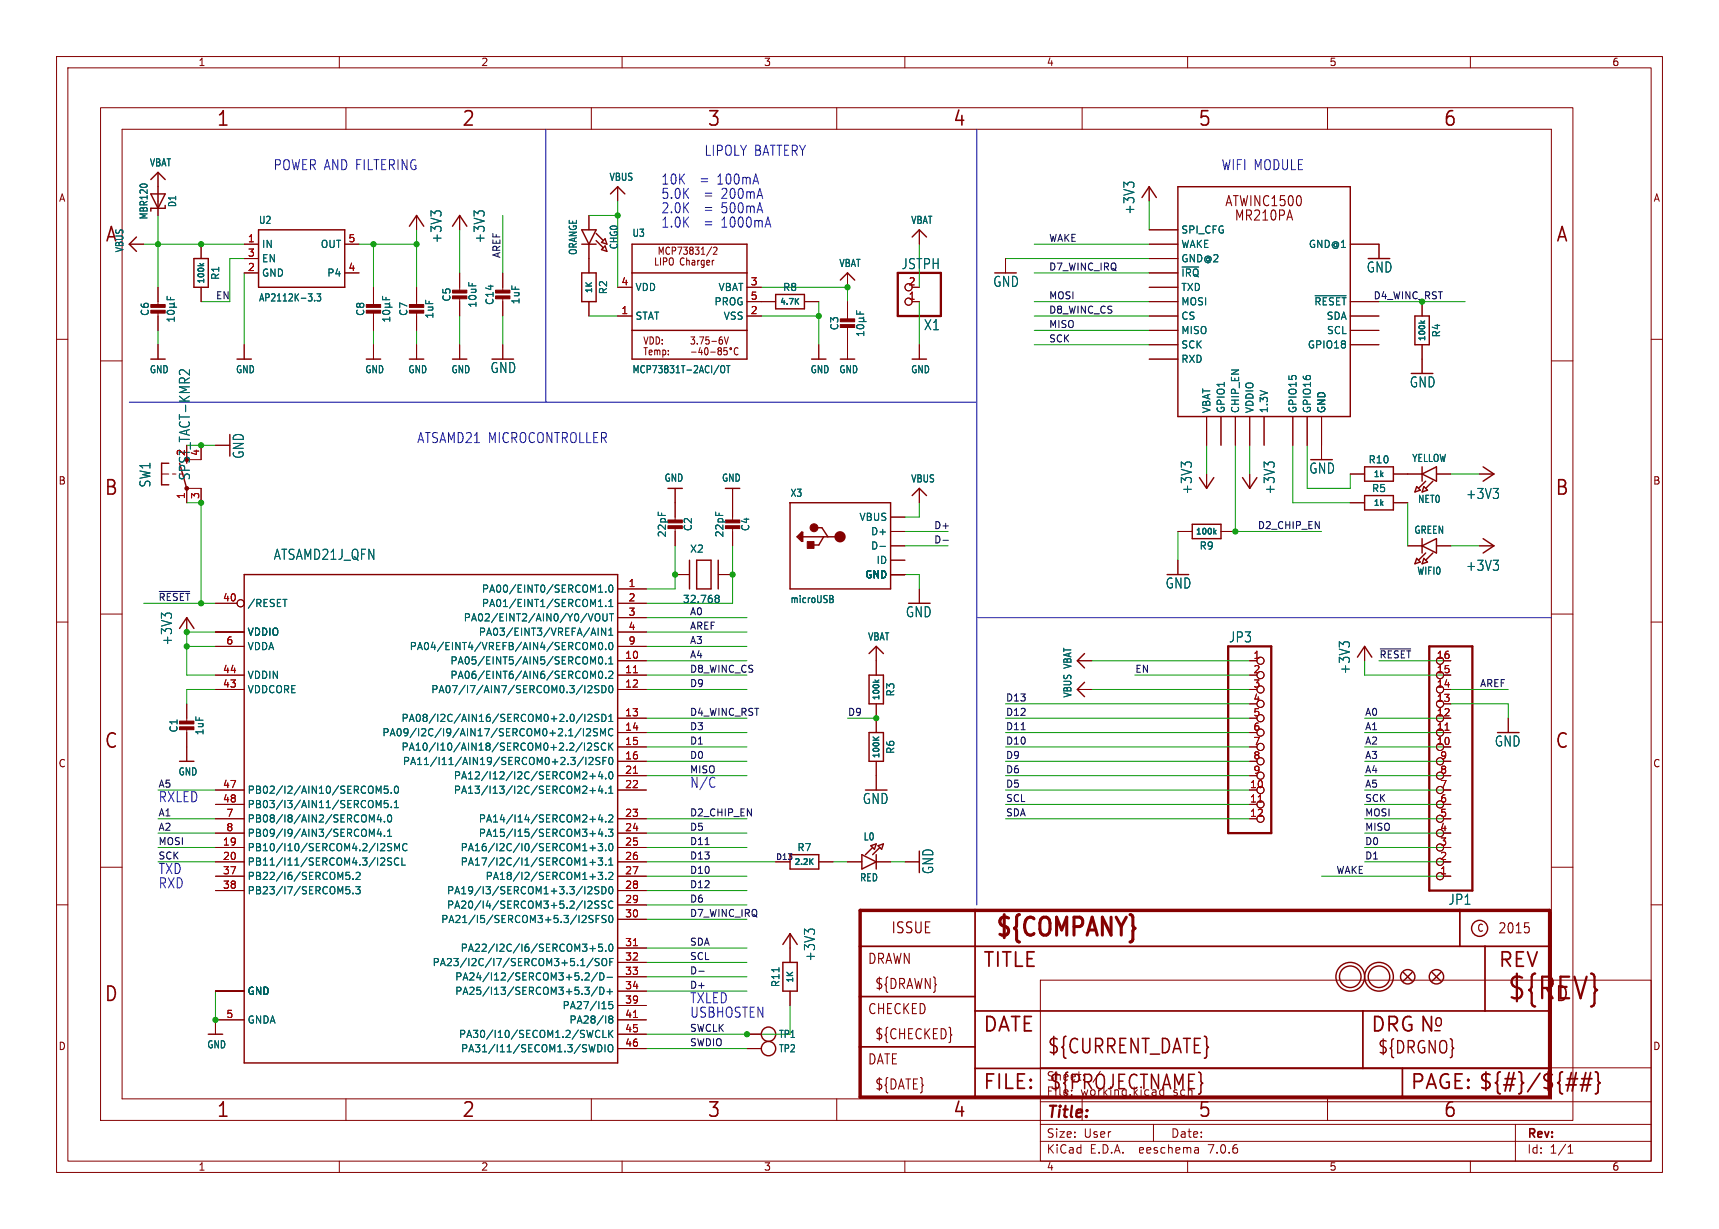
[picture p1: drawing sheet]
<svg xmlns="http://www.w3.org/2000/svg" width="304mm" height="217mm" viewBox="0 0 304 217" stroke-linecap="round" stroke-linejoin="round" font-family="sans-serif">
<defs><g id="words">
<text font-size="5.3" fill="#840000" x="266.4" y="177.3">${REV}</text>
<text font-size="4.4" fill="#840000" x="175.7" y="166.3">${COMPANY}</text>
<g font-size="3.5" fill="#840000">
<text x="38.2" y="22.7">1</text>
<text x="81.6" y="22.7">2</text>
<text x="125" y="22.7">3</text>
<text x="168.4" y="22.7">4</text>
<text x="211.8" y="22.7">5</text>
<text x="255.1" y="22.7">6</text>
<text x="275" y="43.1">A</text>
<text x="18.3" y="87.9">B</text>
<text x="274.9" y="87.9">B</text>
<text x="18.3" y="132.7">C</text>
<text x="274.9" y="132.7">C</text>
<text x="173.7" y="171.4">TITLE</text>
<text x="264.8" y="171.4">REV</text>
<text x="18.3" y="177.4">D</text>
<text x="274.9" y="177.4">D</text>
<text x="173.7" y="182.9">DATE</text>
<text x="242.3" y="182.9">DRG N</text>
<text x="185.1" y="186.7">${CURRENT_DATE}</text>
<text x="38.2" y="197.9">1</text>
<text x="81.6" y="197.9">2</text>
<text x="125" y="197.9">3</text>
<text x="168.4" y="197.9">4</text>
<text x="173.7" y="193">FILE:</text>
<text x="185.4" y="193">${PROJECTNAME}</text>
<text x="211.8" y="197.9">5</text>
<text x="249.3" y="193">PAGE: ${#}/${##}</text>
<text x="255.1" y="197.9">6</text>
</g>
<text font-size="3.5" fill="#006464" x="18.5" y="43.1">A</text>
<g font-size="3" fill="#840000">
<text x="253.4" y="181.9">o</text>
<text x="243.5" y="186.6">${DRGNO}</text>
</g>
<text font-size="2.8" fill="#840000" x="185" y="198.2">Title:</text>
<text font-size="2.7" fill="#840000" x="157.5" y="165.3">ISSUE</text>
<g font-size="2.5" fill="#0000c2">
<text x="124.5" y="27.7">LIPOLY BATTERY</text>
<text x="48.3" y="30.2">POWER AND FILTERING</text>
<text x="116.8" y="35.3">5.0K</text>
<text x="116.8" y="32.8">10K</text>
<text x="123.8" y="32.8">=</text>
<text x="124.6" y="35.3">=</text>
<text x="127" y="32.8">100mA</text>
<text x="127.7" y="35.3">200mA</text>
<text x="215.9" y="30.2">WIFI MODULE</text>
<text x="116.8" y="40.4">1.0K</text>
<text x="116.8" y="37.9">2.0K</text>
<text x="124.6" y="40.4">=</text>
<text x="124.6" y="37.9">=</text>
<text x="127.7" y="40.4">1000mA</text>
<text x="127.7" y="37.9">500mA</text>
<text x="73.7" y="78.5">ATSAMD21 MICROCONTROLLER</text>
<text x="27.9" y="142">RXLED</text>
<text x="121.9" y="139.5">N/C</text>
<text x="27.9" y="154.7">TXD</text>
<text x="27.9" y="157.2">RXD</text>
<text x="121.9" y="177.6">TXLED</text>
<text x="121.9" y="180.1">USBHOSTEN</text>
</g>
<g font-size="2.5" fill="#006464">
<text x="200.8" y="38" transform="rotate(-90 200.8 38)">+3V3</text>
<text x="78.3" y="43.1" transform="rotate(-90 78.3 43.1)">+3V3</text>
<text x="85.9" y="43.1" transform="rotate(-90 85.9 43.1)">+3V3</text>
<text x="159.3" y="47.8">JSTPH</text>
<text x="175.5" y="50.9">GND</text>
<text x="241.6" y="48.4">GND</text>
<text x="163.3" y="58.6">X1</text>
<text x="86.6" y="66.2">GND</text>
<text x="249.2" y="68.7">GND</text>
<text x="43.3" y="81.2" transform="rotate(-90 43.3 81.2)">GND</text>
<text x="231.4" y="84">GND</text>
<text x="26.8" y="86.3" transform="rotate(-90 26.8 86.3)">SW1</text>
<text x="211" y="87.5" transform="rotate(-90 211 87.5)">+3V3</text>
<text x="225.6" y="87.5" transform="rotate(-90 225.6 87.5)">+3V3</text>
<text x="259.1" y="88.5">+3V3</text>
<text x="48.3" y="99.2">ATSAMD21J_QFN</text>
<text x="259.1" y="101.2">+3V3</text>
<text x="206" y="104.3">GND</text>
<text x="160.1" y="109.4">GND</text>
<text x="217.2" y="113.8">JP3</text>
<text x="30.6" y="114.2" transform="rotate(-90 30.6 114.2)">+3V3</text>
<text x="238.9" y="119.3" transform="rotate(-90 238.9 119.3)">+3V3</text>
<text x="264.2" y="132.2">GND</text>
<text x="152.5" y="142.4">GND</text>
<text x="165.2" y="154.7" transform="rotate(-90 165.2 154.7)">GND</text>
<text x="256" y="160.2">JP1</text>
<text x="144.3" y="170.1" transform="rotate(-90 144.3 170.1)">+3V3</text>
</g>
<g font-size="2.5" fill="#840000">
<text x="216.5" y="36.7">ATWINC1500</text>
<text x="218.2" y="39.3">MR210PA</text>
<text x="33.8" y="85" transform="rotate(-90 33.8 85)">SPST_TACT-KMR2</text>
<text x="264.8" y="165.3">2015</text>
<text x="153.4" y="170.7">DRAWN</text>
<text x="153.4" y="179.6">CHECKED</text>
<text x="154.6" y="175.2">${DRAWN}</text>
<text x="154.6" y="184">${CHECKED}</text>
<text x="153.4" y="188.5">DATE</text>
<text x="154.6" y="192.9">${DATE}</text>
</g>
<g font-size="2.1" fill="#840000">
<text x="185" y="191.3">Sheet:</text>
<text x="193.2" y="191.3">/</text>
<text x="185" y="194">File:</text>
<text x="191" y="194">working.kicad_sch</text>
<text x="185" y="201.4">Size:</text>
<text x="191.6" y="201.4">User</text>
<text x="207" y="201.4">Date:</text>
<text x="270" y="201.6">Rev:</text>
<text x="185" y="204.2">KiCad</text>
<text x="192.7" y="204.2">E.D.A.</text>
<text x="201.6" y="204.2">eeschema</text>
<text x="213.9" y="204.2">7.0.6</text>
<text x="270" y="204.2">Id:</text>
<text x="274" y="204.2">1/1</text>
</g>
<g font-size="1.8" fill="#840000">
<text x="35" y="11.9">1</text>
<text x="85" y="11.9">2</text>
<text x="135" y="11.9">3</text>
<text x="185" y="11.9">4</text>
<text x="235" y="11.9">5</text>
<text x="285" y="11.9">6</text>
<text x="10.3" y="35.9">A</text>
<text x="292.3" y="35.9">A</text>
<text x="115.5" y="47.2">LIPO Charger</text>
<text x="116.2" y="45.3">MCP73831/2</text>
<text x="113.6" y="63">Temp:</text>
<text x="113.6" y="61.1">VDD:</text>
<text x="121.9" y="61.1">3.75-6V</text>
<text x="10.3" y="85.9">B</text>
<text x="292.2" y="85.9">B</text>
<text x="10.3" y="135.9">C</text>
<text x="292.2" y="135.9">C</text>
<text x="261.1" y="165">C</text>
<text x="10.3" y="185.9">D</text>
<text x="292.2" y="185.9">D</text>
<text x="35" y="207.2">1</text>
<text x="85" y="207.2">2</text>
<text x="135" y="207.2">3</text>
<text x="185" y="207.2">4</text>
<text x="235" y="207.2">5</text>
<text x="285" y="207.2">6</text>
</g>
<g font-size="1.8" fill="#006464">
<text x="26.4" y="29.6">VBAT</text>
<text x="107.7" y="32.2">VBUS</text>
<text x="26.3" y="38.9" transform="rotate(-90 26.3 38.9)">MBR120</text>
<text x="31.3" y="36.7" transform="rotate(-90 31.3 36.7)">D1</text>
<text x="45.7" y="39.8">U2</text>
<text x="161" y="39.8">VBAT</text>
<text x="208.8" y="41.5">SPI_CFG</text>
<text x="46.2" y="44">IN</text>
<text x="46.2" y="46.6">EN</text>
<text x="56.6" y="44">OUT</text>
<text x="102.2" y="45.2" transform="rotate(-90 102.2 45.2)">ORANGE</text>
<text x="109.4" y="44.2" transform="rotate(-90 109.4 44.2)">CHG0</text>
<text x="111.7" y="42.1">U3</text>
<text x="148.3" y="47.4">VBAT</text>
<text x="208.8" y="44">WAKE</text>
<text x="208.8" y="46.6">GND@2</text>
<text x="231.3" y="44">GND@1</text>
<text x="39" y="49.6" transform="rotate(-90 39 49.6)">R1</text>
<text x="45.7" y="53.5">AP2112K-3.3</text>
<text x="46.2" y="49.1">GND</text>
<text x="57.8" y="49.1">P4</text>
<text x="79.9" y="53.4" transform="rotate(-90 79.9 53.4)">C5</text>
<text x="92.1" y="53.9" transform="rotate(-90 92.1 53.9)">1uF</text>
<text x="107.5" y="52.1" transform="rotate(-90 107.5 52.1)">R2</text>
<text x="112.3" y="51.7">VDD</text>
<text x="127" y="51.7">VBAT</text>
<text x="138.4" y="51.7">R8</text>
<text x="208.8" y="49.1">~{IRQ}</text>
<text x="208.8" y="51.7">TXD</text>
<text x="26.5" y="56" transform="rotate(-90 26.5 56)">C6</text>
<text x="64.6" y="56" transform="rotate(-90 64.6 56)">C8</text>
<text x="72.2" y="56" transform="rotate(-90 72.2 56)">C7</text>
<text x="76.8" y="56.5" transform="rotate(-90 76.8 56.5)">1uF</text>
<text x="84.4" y="54.5" transform="rotate(-90 84.4 54.5)">10uF</text>
<text x="87.5" y="54" transform="rotate(-90 87.5 54)">C14</text>
<text x="112.3" y="56.7">STAT</text>
<text x="126.2" y="54.2">PROG</text>
<text x="127.9" y="56.7">VSS</text>
<text x="148.4" y="58.5" transform="rotate(-90 148.4 58.5)">C3</text>
<text x="208.8" y="54.2">MOSI</text>
<text x="208.8" y="56.7">CS</text>
<text x="208.8" y="59.3">MISO</text>
<text x="232.3" y="54.2">~{RESET}</text>
<text x="234.5" y="56.7">SDA</text>
<text x="234.5" y="59.3">SCL</text>
<text x="254.9" y="59.8" transform="rotate(-90 254.9 59.8)">R4</text>
<text x="208.8" y="61.8">SCK</text>
<text x="208.8" y="64.4">RXD</text>
<text x="231.2" y="61.8">GPIO18</text>
<text x="26.4" y="66.2">GND</text>
<text x="41.6" y="66.2">GND</text>
<text x="64.5" y="66.2">GND</text>
<text x="72.1" y="66.2">GND</text>
<text x="79.7" y="66.2">GND</text>
<text x="111.7" y="66.2">MCP73831T-2ACI/OT</text>
<text x="143.2" y="66.2">GND</text>
<text x="148.3" y="66.2">GND</text>
<text x="161" y="66.2">GND</text>
<text x="214.2" y="73.2" transform="rotate(-90 214.2 73.2)">VBAT</text>
<text x="216.8" y="73.2" transform="rotate(-90 216.8 73.2)">GPIO1</text>
<text x="219.3" y="73.2" transform="rotate(-90 219.3 73.2)">CHIP_EN</text>
<text x="221.8" y="73.2" transform="rotate(-90 221.8 73.2)">VDDIO</text>
<text x="224.4" y="73.2" transform="rotate(-90 224.4 73.2)">1.3V</text>
<text x="229.5" y="73.2" transform="rotate(-90 229.5 73.2)">GPIO15</text>
<text x="232" y="73.2" transform="rotate(-90 232 73.2)">GPIO16</text>
<text x="234.5" y="73.2" transform="rotate(-90 234.5 73.2)">GND</text>
<text x="241.9" y="82.1">R10</text>
<text x="249.6" y="81.9">YELLOW</text>
<text x="117.4" y="85.4">GND</text>
<text x="127.6" y="85.4">GND</text>
<text x="139.7" y="88.1">X3</text>
<text x="161" y="85.5">VBUS</text>
<text x="242.5" y="87.2">R5</text>
<text x="250.6" y="89.1">NET0</text>
<text x="117.9" y="95.1" transform="rotate(-90 117.9 95.1)">22pF</text>
<text x="122.5" y="94" transform="rotate(-90 122.5 94)">C2</text>
<text x="128.1" y="95.1" transform="rotate(-90 128.1 95.1)">22pF</text>
<text x="132.7" y="94" transform="rotate(-90 132.7 94)">C4</text>
<text x="151.9" y="92.3">VBUS</text>
<text x="153.9" y="94.8">D+</text>
<text x="250" y="94.6">GREEN</text>
<text x="121.9" y="97.9">X2</text>
<text x="153.9" y="97.4">D-</text>
<text x="154.9" y="99.9">ID</text>
<text x="212" y="97.4">R9</text>
<text x="250.5" y="101.8">WIFI0</text>
<text x="43.7" y="107.5">/RESET</text>
<text x="85.1" y="105">PA00/EINT0/SERCOM1.0</text>
<text x="85.1" y="107.5">PA01/EINT1/SERCOM1.1</text>
<text x="120.7" y="106.8">32.768</text>
<text x="139.7" y="106.8">microUSB</text>
<text x="152.9" y="102.5">GND</text>
<text x="43.7" y="112.6">VDDIO</text>
<text x="81.9" y="110.1">PA02/EINT2/AIN0/Y0/VOUT</text>
<text x="84.6" y="112.6">PA03/EINT3/VREFA/AIN1</text>
<text x="153.4" y="113.5">VBAT</text>
<text x="43.7" y="115.2">VDDA</text>
<text x="72.3" y="115.2">PA04/EINT4/VREFB/AIN4/SERCOM0.0</text>
<text x="79.5" y="117.7">PA05/EINT5/AIN5/SERCOM0.1</text>
<text x="43.7" y="122.8">VDDCORE</text>
<text x="43.7" y="120.2">VDDIN</text>
<text x="76.2" y="122.8">PA07/I7/AIN7/SERCOM0.3/I2SD0</text>
<text x="79.5" y="120.2">PA06/EINT6/AIN6/SERCOM0.2</text>
<text x="158.3" y="123.3" transform="rotate(-90 158.3 123.3)">R3</text>
<text x="189.7" y="123.5" transform="rotate(-90 189.7 123.5)">VBUS VBAT</text>
<text x="31.6" y="129.6" transform="rotate(-90 31.6 129.6)">C1</text>
<text x="36.2" y="130.1" transform="rotate(-90 36.2 130.1)">1uF</text>
<text x="67.5" y="130.4">PA09/I2C/I9/AIN17/SERCOM0+2.1/I2SMC</text>
<text x="70.9" y="127.9">PA08/I2C/AIN16/SERCOM0+2.0/I2SD1</text>
<text x="31.5" y="137.3">GND</text>
<text x="70.9" y="132.9">PA10/I10/AIN18/SERCOM0+2.2/I2SCK</text>
<text x="71.1" y="135.5">PA11/I11/AIN19/SERCOM0+2.3/I2SF0</text>
<text x="158.3" y="133.4" transform="rotate(-90 158.3 133.4)">R6</text>
<text x="43.7" y="140.6">PB02/I2/AIN10/SERCOM5.0</text>
<text x="43.7" y="143.1">PB03/I3/AIN11/SERCOM5.1</text>
<text x="80.1" y="138">PA12/I12/I2C/SERCOM2+4.0</text>
<text x="80.1" y="140.6">PA13/I13/I2C/SERCOM2+4.1</text>
<text x="43.7" y="145.6">PB08/I8/AIN2/SERCOM4.0</text>
<text x="43.7" y="148.2">PB09/I9/AIN3/SERCOM4.1</text>
<text x="84.6" y="145.6">PA14/I14/SERCOM2+4.2</text>
<text x="84.6" y="148.2">PA15/I15/SERCOM3+4.3</text>
<text x="152.6" y="148.8">L0</text>
<text x="43.7" y="150.7">PB10/I10/SERCOM4.2/I2SMC</text>
<text x="43.7" y="153.3">PB11/I11/SERCOM4.3/I2SCL</text>
<text x="43.7" y="155.8">PB22/I6/SERCOM5.2</text>
<text x="81.4" y="150.7">PA16/I2C/I0/SERCOM1+3.0</text>
<text x="81.4" y="153.3">PA17/I2C/I1/SERCOM1+3.1</text>
<text x="85.8" y="155.8">PA18/I2/SERCOM1+3.2</text>
<text x="140.9" y="150.7">R7</text>
<text x="43.7" y="158.3">PB23/I7/SERCOM5.3</text>
<text x="78.9" y="158.3">PA19/I3/SERCOM1+3.3/I2SD0</text>
<text x="78.9" y="160.9">PA20/I4/SERCOM3+5.2/I2SSC</text>
<text x="152" y="156.1">RED</text>
<text x="77.9" y="163.4">PA21/I5/SERCOM3+5.3/I2SFS0</text>
<text x="76.4" y="171">PA23/I2C/I7/SERCOM3+5.1/SOF</text>
<text x="80.4" y="173.6">PA24/I12/SERCOM3+5.2/D-</text>
<text x="81.4" y="168.5">PA22/I2C/I6/SERCOM3+5.0</text>
<text x="43.7" y="176.1">GND</text>
<text x="80.4" y="176.1">PA25/I13/SERCOM3+5.3/D+</text>
<text x="99.4" y="178.7">PA27/I15</text>
<text x="138" y="174.7" transform="rotate(-90 138 174.7)">R11</text>
<text x="36.5" y="185.6">GND</text>
<text x="43.7" y="181.2">GNDA</text>
<text x="81.1" y="183.7">PA30/I10/SECOM1.2/SWCLK</text>
<text x="100.6" y="181.2">PA28/I8</text>
<text x="137.6" y="183.7">TP1</text>
<text x="81.4" y="186.3">PA31/I11/SECOM1.3/SWDIO</text>
<text x="137.6" y="186.3">TP2</text>
</g>
<g font-size="1.8" fill="#a90000">
<text x="43.7" y="42.9">1</text>
<text x="43.7" y="45.5">3</text>
<text x="61.5" y="42.9">5</text>
<text x="43.7" y="48">2</text>
<text x="61.5" y="48">4</text>
<text x="109.8" y="50.5">4</text>
<text x="132.6" y="50.5">3</text>
<text x="132.6" y="53.1">5</text>
<text x="160.6" y="53.1">1</text>
<text x="160.6" y="50.5">2</text>
<text x="109.8" y="55.6">1</text>
<text x="132.6" y="55.6">2</text>
<text x="32.8" y="80.7" transform="rotate(-90 32.8 80.7)">2</text>
<text x="35.3" y="80.7" transform="rotate(-90 35.3 80.7)">4</text>
<text x="32.8" y="88.3" transform="rotate(-90 32.8 88.3)">1</text>
<text x="35.3" y="88.3" transform="rotate(-90 35.3 88.3)">3</text>
<text x="39.3" y="106.4">40</text>
<text x="111.1" y="103.9">1</text>
<text x="111.1" y="106.4">2</text>
<text x="111.1" y="109">3</text>
<text x="111.1" y="111.5">4</text>
<text x="39.3" y="119.1">44</text>
<text x="39.9" y="114">6</text>
<text x="110.4" y="116.6">10</text>
<text x="110.4" y="119.1">11</text>
<text x="111.1" y="114">9</text>
<text x="221.5" y="116.6">1</text>
<text x="221.5" y="119.1">2</text>
<text x="254" y="119.1">15</text>
<text x="254" y="116.6">16</text>
<text x="39.3" y="121.7">43</text>
<text x="110.4" y="121.7">12</text>
<text x="221.5" y="121.7">3</text>
<text x="221.5" y="124.2">4</text>
<text x="254" y="124.2">13</text>
<text x="254" y="121.7">14</text>
<text x="110.4" y="126.7">13</text>
<text x="110.4" y="129.3">14</text>
<text x="110.4" y="131.8">15</text>
<text x="221.5" y="126.7">5</text>
<text x="221.5" y="129.3">6</text>
<text x="221.5" y="131.8">7</text>
<text x="254" y="131.8">10</text>
<text x="254" y="129.3">11</text>
<text x="254" y="126.7">12</text>
<text x="110.4" y="134.4">16</text>
<text x="110.4" y="136.9">21</text>
<text x="221.5" y="134.4">8</text>
<text x="221.5" y="136.9">9</text>
<text x="254.6" y="136.9">8</text>
<text x="254.6" y="134.4">9</text>
<text x="39.3" y="139.4">47</text>
<text x="39.3" y="142">48</text>
<text x="110.4" y="139.4">22</text>
<text x="220.9" y="139.4">10</text>
<text x="220.9" y="142">11</text>
<text x="254.6" y="142">6</text>
<text x="254.6" y="139.4">7</text>
<text x="39.3" y="149.6">19</text>
<text x="39.9" y="144.5">7</text>
<text x="39.9" y="147.1">8</text>
<text x="110.4" y="144.5">23</text>
<text x="110.4" y="147.1">24</text>
<text x="110.4" y="149.6">25</text>
<text x="220.9" y="144.5">12</text>
<text x="254.6" y="149.6">3</text>
<text x="254.6" y="147.1">4</text>
<text x="254.6" y="144.5">5</text>
<text x="39.3" y="152.1">20</text>
<text x="39.3" y="154.7">37</text>
<text x="110.4" y="152.1">26</text>
<text x="110.4" y="154.7">27</text>
<text x="254.6" y="154.7">1</text>
<text x="254.6" y="152.1">2</text>
<text x="39.3" y="157.2">38</text>
<text x="110.4" y="157.2">28</text>
<text x="110.4" y="159.8">29</text>
<text x="110.4" y="162.3">30</text>
<text x="110.4" y="167.4">31</text>
<text x="110.4" y="169.9">32</text>
<text x="110.4" y="172.5">33</text>
<text x="110.4" y="175">34</text>
<text x="110.4" y="177.5">39</text>
<text x="39.9" y="180.1">5</text>
<text x="110.4" y="180.1">41</text>
<text x="110.4" y="182.6">45</text>
<text x="110.4" y="185.2">46</text>
</g>
<g font-size="1.7" fill="#0f0f0f">
<text x="88.6" y="45.7" transform="rotate(-90 88.6 45.7)">AREF</text>
<text x="185.4" y="42.8">WAKE</text>
<text x="185.4" y="47.9">D7_WINC_IRQ</text>
<text x="38.1" y="53">EN</text>
<text x="185.4" y="53">MOSI</text>
<text x="185.4" y="58.1">MISO</text>
<text x="185.4" y="55.5">D8_WINC_CS</text>
<text x="185.4" y="60.6">SCK</text>
<text x="165.1" y="93.6">D+</text>
<text x="222.3" y="93.6">D2_CHIP_EN</text>
<text x="165.1" y="96.2">D-</text>
<text x="121.9" y="111.4">AREF</text>
<text x="121.9" y="114">A3</text>
<text x="121.9" y="108.9">A0</text>
<text x="121.9" y="119">D8_WINC_CS</text>
<text x="121.9" y="116.5">A4</text>
<text x="200.7" y="119">EN</text>
<text x="243.8" y="116.5">~{RESET}</text>
<text x="121.9" y="121.6">D9</text>
<text x="177.8" y="124.1">D13</text>
<text x="261.6" y="121.6">AREF</text>
<text x="121.9" y="126.7">D4_WINC_RST</text>
<text x="121.9" y="129.2">D3</text>
<text x="121.9" y="131.7">D1</text>
<text x="149.9" y="126.7">D9</text>
<text x="177.8" y="131.7">D10</text>
<text x="177.8" y="129.2">D11</text>
<text x="177.8" y="126.7">D12</text>
<text x="241.3" y="131.7">A2</text>
<text x="241.3" y="126.7">A0</text>
<text x="241.3" y="129.2">A1</text>
<text x="121.9" y="134.3">D0</text>
<text x="177.8" y="134.3">D9</text>
<text x="177.8" y="136.8">D6</text>
<text x="241.3" y="136.8">A4</text>
<text x="241.3" y="134.3">A3</text>
<text x="177.8" y="139.4">D5</text>
<text x="177.8" y="141.9">SCL</text>
<text x="241.3" y="139.4">A5</text>
<text x="241.3" y="141.9">SCK</text>
<text x="27.9" y="144.4">A1</text>
<text x="27.9" y="147">A2</text>
<text x="27.9" y="149.5">MOSI</text>
<text x="121.9" y="144.4">D2_CHIP_EN</text>
<text x="121.9" y="147">D5</text>
<text x="121.9" y="149.5">D11</text>
<text x="177.8" y="144.4">SDA</text>
<text x="241.3" y="147">MISO</text>
<text x="241.3" y="149.5">D0</text>
<text x="241.3" y="144.4">MOSI</text>
<text x="121.9" y="154.6">D10</text>
<text x="121.9" y="152.1">D13</text>
<text x="236.2" y="154.6">WAKE</text>
<text x="241.3" y="152.1">D1</text>
<text x="121.9" y="157.1">D12</text>
<text x="121.9" y="159.7">D6</text>
<text x="121.9" y="162.2">D7_WINC_IRQ</text>
<text x="121.9" y="167.3">SDA</text>
<text x="121.9" y="169.8">SCL</text>
<text x="121.9" y="172.4">D-</text>
<text x="121.9" y="174.9">D+</text>
<text x="121.9" y="182.5">SWCLK</text>
<text x="121.9" y="185.1">SWDIO</text>
</g>
<g font-size="1.7" fill="#009600">
<text x="242.8" y="53">D4_WINC_RST</text>
<text x="27.9" y="106.3">~{RESET}</text>
</g>
<g font-size="1.7" fill="#0000c2">
<text x="121.9" y="136.8">MISO</text>
<text x="27.9" y="139.4">A5</text>
<text x="27.9" y="152.1">SCK</text>
</g>
<g font-size="1.4" fill="#006464">
<text x="36.4" y="50.3" transform="rotate(-90 36.4 50.3)">100k</text>
<text x="105" y="52" transform="rotate(-90 105 52)">1K</text>
<text x="137.8" y="54.2">4.7K</text>
<text x="252.3" y="60.5" transform="rotate(-90 252.3 60.5)">100k</text>
<text x="242.7" y="84.6">1k</text>
<text x="242.7" y="89.7">1k</text>
<text x="211.3" y="94.8">100k</text>
<text x="155.8" y="124" transform="rotate(-90 155.8 124)">100k</text>
<text x="155.8" y="134.2" transform="rotate(-90 155.8 134.2)">100K</text>
<text x="140.3" y="153.2">2.2K</text>
<text x="140.5" y="173.9" transform="rotate(-90 140.5 173.9)">1K</text>
</g>
<text font-size="1.4" fill="#0f0f0f" x="137.2" y="152.1">D13</text>
</g></defs>
<g fill="none" stroke="#840000" stroke-width=".18">
<path d="M10 10h284v197.3h-284zM12 12h280v193.3h-280zM17.8 19h260.3v179.1h-260.3zM60 10v2M61.2 19v3.9M104.6 19v3.9M110 10v2M148 19v3.9M160 10v2M191.3 19v3.9M210 10v2M234.7 19v3.9"/>
<path d="M260 10v2M21.6 22.9h252.7v171.4h-252.7zM27.9 30.5v7.6M73.7 38.1v2.5M81.3 38.1v2.5M104.1 38.1v2.5M109.2 33v2.6M203.2 33v2.6M10 60h2M22.9 43.2h2.5M27.9 50.8v3.3M27.9 55.1v3.3"/>
<path d="M35.6 43.2v2.5M35.6 50.8v2.5M43.2 43.2h2.5M43.2 48.3h2.5M43.2 45.7h2.5M61 43.2h2.5M61 48.3h2.5M66 50.8v3.3M66 55.1v3.3M73.7 50.8v3.3M73.7 55.1v3.3M81.3 48.3v3.3"/>
<path d="M81.3 52.6v3.3M88.9 48.3v3.3M88.9 52.6v3.3M104.1 43.2v5.1M104.1 53.3v2.6M109.2 55.9h2.6M109.2 50.8h2.6M125.9 43.6l-1 1.7M126.2 43.8l.4-.1 .2 .4-.7 .9h.7M128.1 59.6l.3 1.2 .4-1.2M132.1 53.3h5.1M132.1 55.9h2.5"/>
<path d="M132.1 50.8h2.5M142.2 53.3h2.6M149.9 48.3v2.5M149.9 53.3v3.3M149.9 57.7v5.8M161.3 53.3h1.3M161.3 50.8h1.3M162.6 40.6v2.6M177.8 45.7v2.6M203.2 43.2h5.1M203.2 48.3h5.1M203.2 45.7h5.1"/>
<path d="M203.2 53.3h5.1M203.2 55.9h5.1M203.2 50.8h5.1M203.2 40.6h5.1M203.2 58.4h5.1M238.8 43.2h5v2.5M238.8 53.3h5M238.8 55.9h5M238.8 58.4h5M251.5 53.3v2.6M292 60h2M17.8 63.8h3.8"/>
<path d="M27.9 61v2.5M35.6 78.7v2.6h-2.6M38.1 78.7h2.5M43.2 61v2.5M66 61v2.5M73.7 61v2.5M81.3 61v2.5M88.9 61v2.5M122.3 62.3h.8M123.8 61.4l-.2 .9h.6M124.1 61.9v.8M124.6 61.7v.6l.2 .4 .4-.2v-.8"/>
<path d="M125.7 62.3h.8M126.9 61.7l.3 .3M127.2 62l-.3 .3 .1 .3 .2 .1h.3l.1-.2-.1-.4-.1-.1M127.2 62h.2M127.6 61.7l-.2 .3M127.7 60.2v.5M128.5 61.5h-.5v.6l.1-.1h.4v.6l-.1 .1-.4-.1M130.5 61.6l-.1-.1a.62 .62 0 0 0-.6 .5 .62 .62 0 0 0 .4 .7l.3-.1M144.8 61v2.5M162.6 61v2.5M203.2 61h5.1M203.2 63.5h5.1"/>
<path d="M213.4 73.7v5M215.9 73.7v5M218.4 73.7v5M221 73.7v5M223.5 73.7v5M228.6 73.7v5M231.1 73.7v5M233.7 73.7v7.6M238.8 61h5M251.5 61v5M274.3 63.8h3.8M28.6 83.8h1.2"/>
<path d="M30.5 83.8h.6M33 88.9v-2.5h2.6v2.5M119.4 86.4v5.8M119.4 93.2v3.3M129.5 86.4v5.8M129.5 93.2v3.3M157.5 94h2.5M157.5 96.5h2.5M157.5 99.1h2.5M157.5 91.4h2.5M162.6 86.4v2.5M208.3 94h2.5"/>
<path d="M208.3 99.1v2.5M213.4 83.8v2.6M215.9 94h2.5M221 83.8v2.6M238.8 83.8h2.5M238.8 88.9h2.5M246.4 83.8h5.1M246.4 88.9h2.5M248.9 96.5h2.6M254 83.8h2.5M254 96.5h2.5M261.6 83.8h2.6"/>
<path d="M261.6 96.5h2.6M10 110h2M17.8 108.6h3.8M33 109.2v2.6M38.1 119.4h5.1M38.1 111.8h5.1M38.1 106.7h3.8M38.1 114.3h5.1M109.2 104.1h5.1M109.2 116.8h5.1M109.2 119.4h5.1M109.2 111.8h5.1"/>
<path d="M109.2 106.7h5.1M109.2 109.2h5.1M109.2 114.3h5.1M119.4 101.6h2.5M127 101.6h2.5M154.9 114.3v5.1M157.5 101.6h2.5M162.6 104.1v2.6M190.5 116.8h2.5M221 116.8h1.2M241.3 114.3v2.5M255.3 116.8h1.2"/>
<path d="M255.3 119.4h1.2M274.3 108.6h3.8M292 110h2M33 124.5v3.3M33 128.8v5.8M38.1 121.9h5.1M38.1 139.7h5.1M109.2 121.9h5.1M109.2 127h5.1M109.2 129.5h5.1M109.2 132.1h5.1M109.2 134.6h5.1"/>
<path d="M109.2 137.2h5.1M109.2 139.7h5.1M154.9 124.5v5M154.9 134.6v5.1M190.5 121.9h2.5M221 121.9h1.2M221 127h1.2M221 129.5h1.2M221 132.1h1.2M221 134.6h1.2M221 137.2h1.2M255.3 121.9h1.2"/>
<path d="M255.3 127h1.2M255.3 129.5h1.2M255.3 132.1h1.2M255.3 134.6h1.2M255.3 137.2h1.2M255.3 139.7h1.2M255.3 124.5h1.2M266.7 127v2.5M10 160h2M17.8 153.4h3.8M38.1 152.4h5.1M38.1 149.9h5.1"/>
<path d="M38.1 144.8h5.1M38.1 147.3h5.1M38.1 154.9h5.1M38.1 157.5h5.1M38.1 142.2h5.1M109.2 152.4h5.1M109.2 149.9h5.1M109.2 144.8h5.1M109.2 147.3h5.1M109.2 154.9h5.1M109.2 157.5h5.1M137.2 152.4h2.5"/>
<path d="M144.8 152.4h2.5M149.9 152.4h2.5M154.9 152.4h2.6M160 152.4h2.6M255.3 152.4h1.2M255.3 149.9h1.2M255.3 144.8h1.2M255.3 147.3h1.2M255.3 154.9h1.2M255.3 142.2h1.2M274.3 153.4h3.8M292 160h2"/>
<path d="M38.1 175.3h5.1M109.2 175.3h5.1M109.2 160h5.1M109.2 162.6h5.1M109.2 167.6h5.1M109.2 170.2h5.1M109.2 172.7h5.1M109.2 177.8h5.1M139.7 165.1v5.1M139.7 175.3v2.5M184 173.3h108v32h-108zM43.2 180.3h-5.1v2.6"/>
<path d="M61.2 194.3v3.8M104.6 194.3v3.8M109.2 182.9h5.1M109.2 180.3h5.1M109.2 185.4h5.1M132.1 182.9h2.5M132.1 185.4h2.5M148 194.3v3.8M184 198.8h108M184 194.8h108M184 188.8h108M191.3 194.3v3.8"/>
<path d="M204 198.8v3M234.7 194.3v3.8M268 198.8v6.5M60 205.3v2M110 205.3v2M160 205.3v2M184 201.8h108M210 205.3v2M211.8 203l.1 .9M211.9 203.8l-.1 .1M211.9 203.3h-.1M260 205.3v2"/>
<path d="M277.3 203.9h.8M277.3 202.8l.4-.4v1.5"/>
<circle cx="160.7" cy="53.3" r=".63"/>
<circle cx="160.7" cy="50.8" r=".63"/>
<circle cx="129.2" cy="61.6" r=".17"/>
<circle cx="42.5" cy="106.7" r=".63"/>
<circle cx="222.9" cy="116.8" r=".63"/>
<circle cx="222.9" cy="119.4" r=".63"/>
<circle cx="254.6" cy="119.4" r=".63"/>
<circle cx="254.6" cy="116.8" r=".63"/>
<circle cx="222.9" cy="129.5" r=".63"/>
<circle cx="222.9" cy="121.9" r=".63"/>
<circle cx="222.9" cy="132.1" r=".63"/>
<circle cx="222.9" cy="124.5" r=".63"/>
<circle cx="222.9" cy="127" r=".63"/>
<circle cx="222.9" cy="137.2" r=".63"/>
<circle cx="222.9" cy="139.7" r=".63"/>
<circle cx="222.9" cy="134.6" r=".63"/>
<circle cx="254.6" cy="129.5" r=".63"/>
<circle cx="254.6" cy="121.9" r=".63"/>
<circle cx="254.6" cy="124.5" r=".63"/>
<circle cx="254.6" cy="132.1" r=".63"/>
<circle cx="254.6" cy="127" r=".63"/>
<circle cx="254.6" cy="134.6" r=".63"/>
<circle cx="254.6" cy="137.2" r=".63"/>
<circle cx="254.6" cy="139.7" r=".63"/>
<circle cx="222.9" cy="144.8" r=".63"/>
<circle cx="222.9" cy="142.2" r=".63"/>
<circle cx="254.6" cy="142.2" r=".63"/>
<circle cx="254.6" cy="147.3" r=".63"/>
<circle cx="254.6" cy="144.8" r=".63"/>
<circle cx="254.6" cy="154.9" r=".63"/>
<circle cx="254.6" cy="149.9" r=".63"/>
<circle cx="254.6" cy="152.4" r=".63"/>
</g>
<g fill="#840000" stroke="#840000" stroke-width=".18">
<path d="M26.7 54.9h2.5v.5h-2.5z"/>
<path d="M26.7 53.8h2.5v.6h-2.5z"/>
<path d="M87.6 52.3h2.6v.5h-2.6z"/>
<path d="M87.6 51.3h2.6v.5h-2.6z"/>
<path d="M142.7 95.8h1.2v1.2h-1.2z"/>
<path d="M80 52.3h2.5v.5h-2.5z"/>
<path d="M80 51.3h2.5v.5h-2.5z"/>
<path d="M72.4 54.9h2.5v.5h-2.5z"/>
<path d="M72.4 53.8h2.5v.6h-2.5z"/>
<path d="M128.3 91.9h2.5v.6h-2.5z"/>
<path d="M128.3 93h2.5v.5h-2.5z"/>
<path d="M118.1 91.9h2.5v.6h-2.5z"/>
<path d="M118.1 93h2.5v.5h-2.5z"/>
<path d="M31.7 128.5h2.6v.5h-2.6z"/>
<path d="M31.7 127.5h2.6v.5h-2.6z"/>
<path d="M148.6 57.4h2.5v.5h-2.5z"/>
<path d="M148.6 56.4h2.5v.5h-2.5z"/>
<path d="M64.8 54.9h2.5v.5h-2.5z"/>
<path d="M64.8 53.8h2.5v.6h-2.5z"/>
<circle cx="33" cy="86.4" r=".33"/>
<circle cx="143.9" cy="93.3" r=".7"/>
</g>
<g fill="none" stroke="#006464" stroke-width=".18">
<path d="M76.9 37.8l-.7-.5v.9M77.1 37.4h.7M84.5 37.8l-.7-.5v.9M84.7 37.4h.7M199.4 32.7l-.7-.5v.9M199.6 32.3h.7M21.7 44.1l-1.2 .4M29.5 52.4v.6h1.3M29.7 55a.69 .69 0 0 1 1.1 .3 .72 .72 0 0 1-1.3-.1zM30 54.3h1.2M30 53.7h.6M30.2 52.6v.4"/>
<path d="M30.6 53.7l.2 .2v.2l-.2 .2M30.8 56.1v.7M30.8 56.4h-1.3l.4 .4M30.8 53.5l-.2 .2M55.6 53.1v.1M56 52h.7l-.3 .4 .3 .2v.5l-.2 .1-.5-.1M67.6 52.4v.6h1.3M67.7 55.1a.75 .75 0 0 1 1.2 .2 .72 .72 0 0 1-1.3-.1zM68.1 54.3h1.2M68.1 53.7h.6M68.3 52.6v.4M68.7 53.7l.2 .2v.2l-.2 .2"/>
<path d="M68.9 56.4h-1.3l.4 .4M68.9 56.1v.7M68.9 53.5l-.2 .2M151.5 54.9v.6h1.2M151.5 57.6a.75 .75 0 0 1 1.2 .2 .72 .72 0 0 1-1.2-.1zM151.9 56.9h1.3M151.9 56.3h.7M152.1 55.1v.4M152.6 56.3l.1 .1v.3l-.1 .2M152.7 58.6v.7M152.7 59h-1.2l.3 .3M152.7 56.1l-.1 .2"/>
<path d="M209 47.2h3M232.5 52.3h5.5M33.5 65.4v.9l-1-.8-.4-.1-.4 .3M127.1 64.6l-.9 1.6M127.6 64.7h.3l.2 .1v.7l-.2 .4-.4-.2-.1-.6zM128.5 64.7h.6M128.8 64.7v1.2M155.6 96.6h1M209.6 82.2l-.7-.5v.9M209.7 81.8h.8M224.2 82.2l-.7-.5v.9M224.4 81.8h.7"/>
<path d="M264 86.4h1l-.5 .6M264 99.1h1l-.5 .6M264.9 87.2v.8M264.9 99.9v.8M29.2 108.9l-.7-.5v.9M29.4 108.5h.8M50 106h.7M104.4 116.1l.5 1 .4-1v1.3M104.4 114.9v-1.3l.5 .9 .4-.9v1.3M104.9 108.5l-.5 1.3M104.9 119.6l.4-.9v1.3M105.3 108.7l.2-.2a.43 .43 0 0 1 .6 .5v.4a.42 .42 0 0 1-.5 .4 .42 .42 0 0 1-.4-.4z"/>
<path d="M105.8 111.1v1.2M105.8 104.7h.8M105.8 106.4l.4-.4v1.3M105.8 107.3h.8M106 116.3l.1-.2a.68 .68 0 0 1 .5 .7 .68 .68 0 0 1-.5 .6l-.1-.1-.2-.4zM106 113.7l.1-.1a.68 .68 0 0 1 .5 .6 .68 .68 0 0 1-.5 .7l-.1-.1-.2-.4zM106 118.8l.1-.1a.68 .68 0 0 1 .5 .6 .68 .68 0 0 1-.5 .7l-.1-.2-.2-.3zM106.6 108.5v1.1l.3 .2 .3-.1 .1-.1v-1.1M107.1 104.6v.1M107.1 107.1v.2M107.1 111.1v1.2l-.7-1.2v1.2M107.1 114.8v.1"/>
<path d="M107.1 117.3v.1M107.1 119.8v.2M107.6 118.8l.5-.1 .3 .4-.8 .9h.8M107.6 117.4h.8M107.6 106.4l.4-.4v1.3M107.6 111.4l.4-.3v1.2M107.6 116.5l.4-.4v1.3M107.6 107.3h.8M107.6 112.3h.8M107.8 103.6l.1-.2a.68 .68 0 0 1 .5 .7 .68 .68 0 0 1-.5 .6l-.1-.1-.2-.4zM107.8 113.7l.1-.1a.68 .68 0 0 1 .5 .6 .68 .68 0 0 1-.5 .7l-.1-.1-.2-.4zM107.8 108.5h.7"/>
<path d="M108.1 108.5v1.3M126.6 105.7l.1 .1M126.6 105.3h.3l.2 .1 .1 .2-.3 .2M126.7 105.8h.2M126.7 105.8l-.1 .1M126.9 105.8l.3 .3-.1 .3-.2 .1h-.3M146.7 105.3l.5 .1 .1 .3-.2 .2M146.7 105.9h.4M147.1 105.9l.3 .2-.1 .3-.6 .2M237.5 114l-.7-.5v.9M237.7 113.6h.7M66.5 139l.5 .9 .4-.9v1.3"/>
<path d="M68.6 139h-.6l-.1 .6 .2-.1 .4 .1 .1 .1v.5l-.2 .1-.5-.1M69.9 139.1l.1-.1a.68 .68 0 0 1 .5 .6 .68 .68 0 0 1-.5 .7l-.1-.1-.2-.4zM102.7 128.8l-1 1.6M102.9 131.3l-1.1 1.7M103 126.2l-1.1 1.7M103.2 128.8v1.3M103.2 133.9l-1.1 1.6M103.4 131.4v1.3M103.4 126.3v1.3M103.6 133.9v1.3M103.7 139.1l.1 .2-.1 .3-.7 .7h.8M103.7 129l.5-.2 .2 .4-.7 .9h.7"/>
<path d="M103.9 131.5l.5-.1 .2 .4-.8 .9h.8M104 121.4l.4-.2 .3 .4-.8 .9h.8M104 126.4l.4-.1 .3 .4-.8 .9h.8M104.1 134.1l.5-.2 .3 .4-.8 .9h.8M104.3 137.3h1M104.3 139.8h1M104.8 136.8v.9M104.8 139.3v1M105.6 128.9l-.4-.1-.3 .3 .1 .3 .6 .2v.4l-.2 .1h-.5M105.8 131.5l-.5-.1-.1 .1v.4l.5 .2 .1 .3-.2 .3-.5-.1M105.9 121.3l-.5-.1-.2 .3 .1 .3 .5 .2v.4l-.2 .1-.4-.1M105.9 126.4l-.5-.1-.2 .3 .1 .3 .5 .2v.4l-.2 .1-.4-.1"/>
<path d="M106.1 134l-.5-.1-.2 .2v.3l.6 .3 .1 .3-.3 .2-.5-.1M106.1 136.4l-.3 .9h.8M106.1 138.9l-.3 1h.8M106.2 130.1v-1.3l.4 1 .4-1v1.3M106.4 121.2a.64 .64 0 0 1 .8 .7 .64 .64 0 0 1-.8 .6zM106.4 126.3a.64 .64 0 0 1 .8 .6 .64 .64 0 0 1-.8 .7zM106.4 136.9v.8M106.4 139.4v.9M106.6 134.5h.4M107.1 137.6v.1M107.1 131.5a.6 .6 0 0 0-.8 .4 .6 .6 0 0 0 .6 .8l.2-.2M107.2 133.9h-.6v1.3"/>
<path d="M107.6 131.4v1.3M107.6 126.7l.4-.4v1.3M107.6 139.4l.4-.4v1.3M107.6 127.6h.8M107.8 121.4l.1-.2a.68 .68 0 0 1 .5 .7 .68 .68 0 0 1-.5 .6l-.1-.1-.2-.4zM107.8 134.1l.1-.2a.68 .68 0 0 1 .5 .7 .68 .68 0 0 1-.5 .6l-.1-.1-.2-.4zM107.8 136.6l.1-.1a.68 .68 0 0 1 .5 .6 .68 .68 0 0 1-.5 .6l-.1-.1-.2-.3zM107.8 131.9l.6 .8M108.4 129a.6 .6 0 0 0-.9 .4 .6 .6 0 0 0 .6 .7l.3-.1M108.4 131.4l-.8 .7M61.2 154.2h.6M61.2 154.8l.4-.1 .3 .3-.2 .5h-.5"/>
<path d="M61.2 156.8h.6M61.2 157.3h.4l.3 .2-.2 .5h-.5M62.4 155.4v.1M62.4 157.9v.2M62.9 156.8h.8l-.4 .5 .3 .1v.5l-.2 .2-.5-.2M63 154.4l.4-.2 .3 .4-.8 .9h.8M65.3 144.1l.4 .9 .5-.9v1.3M65.3 146.6l.4 .9 .5-.9v1.3M66.5 142.8v-1.3l.5 1 .4-1v1.3M67 144l-.3 .9h.8M67 146.6l-.3 .9h.8M67.3 144.5v.9"/>
<path d="M67.3 147.1v.8M67.5 151.7l.4 .1 .1 .3-.7 .9h.7M68 145.2v.2M68 147.8v.1M68.5 147.9h.7M68.5 147l.4-.4v1.3M68.6 141.5h-.6l-.1 .7 .2-.2 .4 .1 .1 .2v.4l-.2 .1-.5-.1M68.7 144.2l.1-.1a.68 .68 0 0 1 .5 .6 .68 .68 0 0 1-.5 .7 .84 .84 0 0 1-.1-1.2zM69.2 140.2v.1M69.2 142.7v.1M69.2 149.2h-.4l-.3 .2 .1 .3 .6 .3v.3l-.2 .1h-.5M69.2 151.8l-.4-.1-.3 .3 .1 .3 .6 .2v.4l-.2 .1-.5-.1"/>
<path d="M69.7 141.9l.4-.4v1.3M69.7 142.8h.8M69.8 150.4v-1.2l.4 .9 .4-.9v1.2M70.5 151.8a.6 .6 0 0 0-.8 .5 .6 .6 0 0 0 .6 .7l.2-.1M71.1 151.7v1.3h.6M72 149.3a.6 .6 0 0 0-.9 .4 .6 .6 0 0 0 .6 .7l.3-.1M104 156.9l.4-.1 .3 .4-.8 .9h.8M104 159.4l.4-.1 .3 .4-.8 .9h.8M104.3 144.9h1M104.3 147.4h1M104.3 150h1M104.3 152.5h1"/>
<path d="M104.8 149.5v.9M104.8 152v1M105.8 149.2h.8l-.5 .5 .4 .1v.5l-.2 .1-.5-.1M105.8 151.7h.8l-.5 .5 .4 .1v.6l-.2 .1-.5-.1M105.8 154.2h.8l-.5 .5 .4 .2v.5l-.2 .1-.5-.1M105.9 156.9l-.5-.1-.2 .1v.4l.6 .2 .1 .3-.3 .3-.4-.1M105.9 159.4l-.5-.1-.2 .2v.3l.6 .3 .1 .3-.3 .2-.4-.1M106.1 144l-.3 .9h.8M106.1 146.6l-.3 .9h.8M106.4 144.5v.9M106.4 147.1v.8M106.4 156.8a.64 .64 0 0 1 .8 .6 .64 .64 0 0 1-.8 .7z"/>
<path d="M107.1 140.2v.1M107.1 145.2v.2M107.1 147.8v.1M107.1 150.3v.1M107.1 152.9v.1M107.1 155.4v.1M107.1 159.4l-.5-.1-.2 .2v.3l.6 .3 .1 .3-.2 .2-.5-.1M107.6 146.6h.8l-.5 .5 .4 .1v.6l-.2 .1-.5-.1M107.6 144.2l.5-.1 .3 .4-.8 .9h.8M107.6 154.4l.5-.2 .3 .4-.8 .9h.8M107.6 152.1l.4-.4v1.3M107.6 153h.8"/>
<path d="M107.6 140.3h.8M107.8 149.3l.1-.1a.68 .68 0 0 1 .5 .6 .68 .68 0 0 1-.5 .6l-.1-.1-.2-.3zM107.8 156.9l.1-.1a.68 .68 0 0 1 .5 .6 .68 .68 0 0 1-.5 .7l-.1-.2-.2-.3zM108.4 159.5a.6 .6 0 0 0-.9 .4 .6 .6 0 0 0 .6 .7l.3-.1M102.7 170.8h.7M103.4 174.6h.8l-.4 .5 .3 .1 .1 .4-.2 .2h-.4M103.5 172.2l.5-.2 .2 .4-.8 .9h.8M104.3 167.7h1M104.8 167.3v.9M104.9 169.4l-1.1 1.7M104.9 161.9h-.5l-.2 .1v.4l.5 .2 .2 .3-.3 .2h-.5M105.4 162.5h.4"/>
<path d="M105.6 172l-1 1.6M105.6 174.5l-1 1.6M106 169.6l-.5-.1-.3 .2 .1 .3 .6 .3v.3l-.2 .2-.5-.1M106 161.9h-.6v1.2M106.1 172a.64 .64 0 0 1 .7 .7 .64 .64 0 0 1-.7 .6zM106.1 174.6a.64 .64 0 0 1 .7 .6 .64 .64 0 0 1-.7 .6zM106.5 166.9h-.6l-.1 .7 .2-.2 .4 .1 .2 .2-.1 .4-.2 .1-.5-.1M106.5 169.7l.2-.2a.43 .43 0 0 1 .6 .4v.4a.42 .42 0 0 1-.4 .5 .42 .42 0 0 1-.5-.5zM107.1 168.1v.1M107.2 161.9h-.5l-.3 .2 .2 .3 .5 .3v.3l-.2 .1h-.5M107.3 172.8h1M107.3 175.4h1"/>
<path d="M107.8 162l.1-.1a.68 .68 0 0 1 .5 .6 .68 .68 0 0 1-.5 .6l-.1-.1-.2-.3zM107.8 167.1l.1-.2a.68 .68 0 0 1 .5 .7 .68 .68 0 0 1-.5 .6l-.1-.1-.2-.4zM107.8 170.1h.4M107.8 174.9v.9M108.3 177.1h-.6l-.1 .6 .2-.1 .4 .1 .2 .1-.1 .5-.2 .1-.5-.1M108.4 169.5h-.6v1.3M137.7 171.1v.7M142.9 164.8l-.7-.5v.9M143.1 164.4h.8M105.2 184.7l-.3 1.3M105.7 184.7a.64 .64 0 0 1 .7 .7 .64 .64 0 0 1-.7 .6zM106.1 182.3a.6 .6 0 0 0-.9 .4 .6 .6 0 0 0 .6 .8l.3-.2"/>
<path d="M106.6 182.2v1.3h.6M107 184.7v1.3M107.6 184.9l.2-.2a.43 .43 0 0 1 .6 .5v.4a.42 .42 0 0 1-.5 .4 .42 .42 0 0 1-.4-.4zM107.6 182.2v1.3M107.8 182.7l.6 .8M107.9 180.2l-.3-.2 .3-.4h.2l.3 .3-.3 .3M107.9 180.2l-.3 .2 .1 .4 .2 .1h.3l.2-.2v-.3l-.3-.2M107.9 180.2h.2M108.4 182.2l-.8 .7"/>
</g>
<g fill="none" stroke="#840000" stroke-width=".25">
<path d="M26.7 34.3h2.5l-1.3 2.5zM26.7 31.7l1.2-1.2 1.3 1.2M29.2 36.3v.5h-2.5M107.9 34.3l1.3-1.3 1.3 1.3M201.9 34.9l1.3-1.9 1.3 1.9M208.3 33h30.5v40.7h-30.5zM24.1 41.9l-1.2 1.3 1.2 1.2M34.3 45.7h2.5v5.1h-2.5zM45.7 40.6h15.3v10.2h-15.3zM72.4 40l1.3-1.9 1.2 1.9M80 40l1.3-1.9 1.2 1.9M102.9 48.3h2.5v5h-2.5z"/>
<path d="M102.9 40.6h2.5l-1.3 2.6zM102.9 43.2h2.5M105.4 41.3l1.3 1.2M105.4 42.5l1.3 1.3M106.4 44.1l.6-.6 .3 .9zM107 42.2l.3 1-.9-.3zM111.8 43.2h20.3v20.3h-20.3zM111.8 48.3h20.3M111.8 58.4h20.3M137.2 52.1h5v2.5h-5zM148.6 49.5l1.3-1.2 1.2 1.2M161.3 41.9l1.3-1.3 1.2 1.3"/>
<path d="M250.2 55.9h2.5v5.1h-2.5zM26.7 63.5h2.5M41.9 63.5h2.5M64.8 63.5h2.5M72.4 63.5h2.5M80 63.5h2.5M143.5 63.5h2.5M148.6 63.5h2.5M161.3 63.5h2.5M29.8 81.9h-1.2v3.8h1.2M31.7 81.9l1.3 4.5M118.1 86.4h2.5"/>
<path d="M121.9 99.1v5M123.2 99.1h2.5v5h-2.5zM127 99.1v5M128.3 86.4h2.5M139.7 88.9h17.8v15.2h-17.8v-15.2M141.1 94.9l.4-.4v.8l-.2-.2v-.2M141.7 94.1h.2v1.6h-.2l-.8-.8zM141.7 94.1v1.4M141.9 94.9h6.6M144.3 93.3h1l1.1 1.6M145.6 94.9l-.8 1.5h-1.2M161.3 87.6l1.3-1.2 1.2 1.2"/>
<path d="M210.8 92.7h5.1v2.5h-5.1zM212.1 84.5l1.3 1.9 1.2-1.9M219.7 84.5l1.3 1.9 1.2-1.9M241.3 82.5h5.1v2.6h-5.1zM241.3 87.6h5.1v2.6h-5.1zM250.5 98.7l.6 .7-.9 .3zM250.5 86l.6 .7-.9 .3zM251.5 96.5l2.5-1.3v2.6zM251.5 83.8l2.5-1.3v2.6zM251.5 82.5v2.6M251.5 95.2v2.6M251.8 98.7l.6 .7-.9 .3z"/>
<path d="M251.8 86l.6 .7-.9 .3zM252.1 97.8l-1.3 1.3M252.1 85.1l-1.3 1.3M253.4 97.8l-1.3 1.3M253.4 85.1l-1.3 1.3M262.3 82.5l1.9 1.3-1.9 1.3M262.3 95.2l1.9 1.3-1.9 1.3M31.7 111.1l1.3-1.9 1.3 1.9M43.2 101.6h66v86.4h-66zM153.7 119.4h2.5v5.1h-2.5zM153.7 115.6l1.2-1.3 1.3 1.3M191.8 115.6l-1.3 1.2 1.3 1.3"/>
<path d="M240 116.2l1.3-1.9 1.3 1.9M31.7 134.6h2.6M153.7 129.5h2.5v5.1h-2.5zM191.8 120.6l-1.3 1.3 1.3 1.3M139.7 151.1h5.1v2.6h-5.1zM152.4 151.1l2.5 1.3-2.5 1.3zM154 149.5l.9-.3-.3 1zM154.3 149.9l-1.3 1.2M154.9 151.1v2.6M155.3 149.5l.9-.3-.3 1zM155.6 149.9l-1.3 1.2M138.4 167l1.3-1.9 1.3 1.9"/>
<path d="M138.4 170.2h2.6v5.1h-2.6zM248.2 172l1.5 1.5M249.7 172l-1.5 1.5M253.2 172l1.6 1.5M254.8 172l-1.6 1.5M36.8 182.9h2.6"/>
<circle cx="238.8" cy="172.7" r="2.54"/>
<circle cx="238.8" cy="172.7" r="1.9"/>
<circle cx="243.8" cy="172.7" r="2.54"/>
<circle cx="243.8" cy="172.7" r="1.9"/>
<circle cx="248.9" cy="172.7" r="1.27"/>
<circle cx="254" cy="172.7" r="1.27"/>
<circle cx="261.6" cy="164.2" r="1.42"/>
<circle cx="135.9" cy="182.9" r="1.27"/>
<circle cx="135.9" cy="185.4" r="1.27"/>
</g>
<path d="M35.3 46.6l.4 .4M36 46.6l-.4 .3M251.2 56.8l.4 .3M251.9 56.8l-.4 .2M214.7 94.1l.3 .3M215 93.8l-.4 .3M154.4 130.3l.6 .6M154.7 120.3l.4 .3M155.4 120.3l-.4 .2M155.4 130.3l-.6 .4" fill="none" stroke="#006464" stroke-width=".2"/>
<circle cx="148.5" cy="94.9" r=".5" fill="none" stroke="#840000" stroke-width="1"/>
<path d="M158.7 48.3h7.7v7.6h-7.7zM217.2 114.3h7.6v33h-7.6zM252.7 114.3h7.6v43.2h-7.6z" fill="none" stroke="#840000" stroke-width=".41"/>
<path d="M112 119h.7M112 136.7h.7M255.5 129.1h.7M222.5 141.8h.7M112 167.2h.7M112 179.9h.7" fill="none" stroke="#a90000" stroke-width=".18"/>
<path d="M152.1 161h121.9v33h-121.9z" fill="none" stroke="#840000" stroke-width=".61"/>
<path d="M152.1 176.2h20.3M152.1 167.3h121.9M172.4 161v33M172.4 178.8h101.6M241 178.8v10.1M258.1 161v6.3M262.6 167.3v11.5M152.1 185.1h20.3M172.4 188.9h101.6M248 188.9v5.1" fill="none" stroke="#840000" stroke-width=".3"/>
<path d="M276.9 191.8h1.8M277.1 190.8h1.9M278.7 189.7l-.7 3.2M279.4 191.8h1.9M279.7 190.8h1.8M280.4 189.7l-.7 3.2M281.3 189.7l-.8 3.2M282.1 189.5l.4 .2 .1 .2v1.2l.3 .4-.3 .3v1.2l-.1 .3-.4 .1" fill="none" stroke="#840000" stroke-width=".32"/>
<path d="M269.6 163.2h.7M270.3 163.9a.72 .72 0 0 1 0 .9v.1M168.2 182.9l.1 .1-.1 .1" fill="none" stroke="#840000" stroke-width=".19"/>
<path d="M166.7 95.5h1M28.2 104.6h5.3M244.1 114.7h5.3M180.6 129h.7M124.7 149.4h.7M123.6 171.7h.9" fill="none" stroke="#0f0f0f" stroke-width=".18"/>
<path d="M96.5 22.9v48.2M172.7 22.9v137.1M22.9 71.1h149.8M172.7 109.2h101.6M126.1 137.4l.3 .2M126.4 139.1l-.3 .1" fill="none" stroke="#0000c2" stroke-width=".18"/>
<g fill="none" stroke="#009600" stroke-width=".18">
<path d="M27.9 38.1v12.7M88.9 38.1v10.2M104.1 38.1h5.1M109.2 35.6v15.2M203.2 35.6v5M25.4 43.2h17.8M27.9 58.4v2.6M43.2 45.7h-2.6v7.6h-5M43.2 48.3v12.7M63.5 43.2h10.2M66 43.2v7.6M66 58.4v2.6"/>
<path d="M73.7 40.6v10.2M73.7 58.4v2.6M81.3 40.6v7.7M81.3 55.9v5.1M88.9 55.9v5.1M104.1 55.9h5.1M134.6 50.8h15.3v2.5M134.6 55.9h10.2M144.8 53.3v7.7M162.6 43.2v7.6M162.6 53.3v7.7M177.8 45.7h25.4"/>
<path d="M182.9 53.3h20.3M182.9 43.2h20.3M182.9 58.4h20.3M182.9 48.3h20.3M182.9 55.9h20.3M243.8 53.3h15.3M33 78.7h5.1M182.9 61h20.3M213.4 78.7v5.1M218.4 78.7v15.3h15.3M221 78.7v5.1M228.6 78.7v10.2h10.2"/>
<path d="M231.1 78.7v7.7h7.7v-2.6M33 88.9h2.6v17.8M119.4 96.5v7.6h-5.1M129.5 96.5v10.2h-15.2M160 94h7.6M160 96.5h7.6M162.6 88.9v2.5h-2.6M208.3 94v5.1M248.9 88.9v7.6M256.5 96.5h5.1M256.5 83.8h5.1M25.4 106.7h12.7"/>
<path d="M33 114.3h5.1M38.1 111.8h-5.1v7.6h5.1M114.3 114.3h17.8M114.3 116.8h17.8M114.3 111.8h17.8M114.3 119.4h17.8M114.3 109.2h17.8M160 101.6h2.6v2.5M193 116.8h28M200.7 119.4h20.3M241.3 116.8v2.6h15.2M243.8 116.8h12.7"/>
<path d="M27.9 139.7h10.2M38.1 121.9h-5.1v2.6M114.3 121.9h17.8M114.3 129.5h17.8M114.3 127h17.8M114.3 132.1h17.8M114.3 134.6h17.8M114.3 137.2h17.8M149.9 127h5M177.8 124.5h43.2M177.8 129.5h43.2M177.8 127h43.2"/>
<path d="M177.8 139.7h43.2M177.8 132.1h43.2M177.8 134.6h43.2M177.8 137.2h43.2M193 121.9h28M241.3 129.5h15.2M241.3 127h15.2M241.3 139.7h15.2M241.3 132.1h15.2M241.3 134.6h15.2M241.3 137.2h15.2M256.5 121.9h10.2"/>
<path d="M256.5 124.5h10.2v2.5M27.9 144.8h10.2M27.9 149.9h10.2M27.9 147.3h10.2M27.9 152.4h10.2M114.3 144.8h17.8M114.3 149.9h17.8M114.3 147.3h17.8M114.3 157.5h17.8M114.3 152.4h22.9M114.3 154.9h17.8M147.3 152.4h2.6"/>
<path d="M157.5 152.4h2.5M177.8 144.8h43.2M177.8 142.2h43.2M233.7 154.9h22.8M241.3 144.8h15.2M241.3 149.9h15.2M241.3 147.3h15.2M241.3 152.4h15.2M241.3 142.2h15.2M38.1 175.3v5M114.3 175.3h17.8M114.3 167.6h17.8"/>
<path d="M114.3 172.7h17.8M114.3 170.2h17.8M114.3 162.6h17.8M114.3 160h17.8M139.7 177.8v5.1h-25.4M114.3 185.4h17.8"/>
</g>
<g fill="#009600" stroke="#009600" stroke-width=".18">
<circle cx="35.6" cy="78.7" r=".46"/>
<circle cx="35.6" cy="43.2" r=".46"/>
<circle cx="33" cy="111.8" r=".46"/>
<circle cx="35.6" cy="88.9" r=".46"/>
<circle cx="33" cy="114.3" r=".46"/>
<circle cx="38.1" cy="180.3" r=".46"/>
<circle cx="119.4" cy="101.6" r=".46"/>
<circle cx="132.1" cy="182.9" r=".46"/>
<circle cx="73.7" cy="43.2" r=".46"/>
<circle cx="27.9" cy="43.2" r=".46"/>
<circle cx="109.2" cy="38.1" r=".46"/>
<circle cx="66" cy="43.2" r=".46"/>
<circle cx="154.9" cy="127" r=".46"/>
<circle cx="129.5" cy="101.6" r=".46"/>
<circle cx="149.9" cy="50.8" r=".46"/>
<circle cx="144.8" cy="55.9" r=".46"/>
<circle cx="218.4" cy="94" r=".46"/>
</g>
<use href="#words"/>
</svg>
